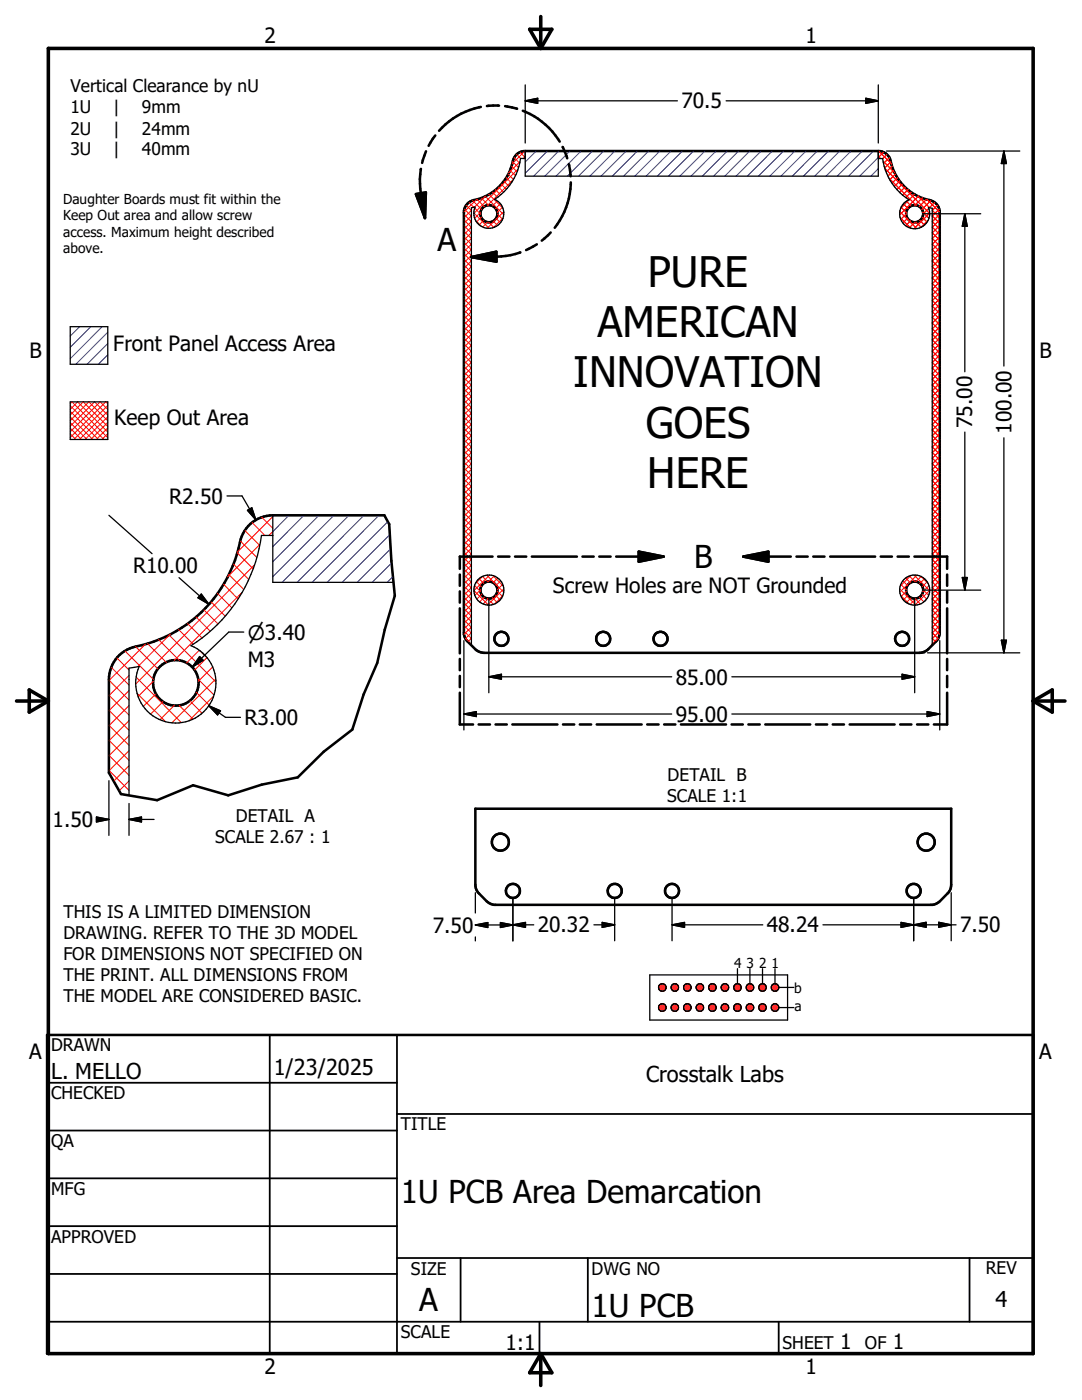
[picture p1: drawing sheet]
<svg xmlns="http://www.w3.org/2000/svg" width="216mm" height="279mm" viewBox="0 0 216 279" stroke-linecap="round" stroke-linejoin="round" font-family="sans-serif">
<defs><g id="words">
<g font-size="8.4">
<text x="129.3" y="57.2">PURE</text>
<text x="119.2" y="67.2">AMERICAN</text>
<text x="114.4" y="77.3">INNOVATION</text>
<text x="128.9" y="87.3">GOES</text>
<text x="129.2" y="97.4">HERE</text>
</g>
<g font-size="6.3">
<text x="87.3" y="50">A</text>
<text x="138.5" y="113.4">B</text>
<text x="80" y="240">1U PCB Area Demarcation</text>
<text x="83.7" y="261.6">A</text>
<text x="118" y="262.9">1U PCB</text>
</g>
<g font-size="4.4">
<text x="10.2" y="215.3">L. MELLO</text>
<text x="54.6" y="214.6">1/23/2025</text>
<text x="128.9" y="216">Crosstalk Labs</text>
<text x="198.6" y="260.9">4</text>
</g>
<g font-size="4.2">
<text x="52.8" y="8.7">2</text>
<text x="160.7" y="8.7">1</text>
<text x="136" y="21.6">70.5</text>
<text x="5.9" y="71.5">B</text>
<text x="22.6" y="70.1">Front Panel Access Area</text>
<text x="207.4" y="71.5">B</text>
<text x="22.8" y="84.8">Keep Out Area</text>
<text x="194" y="85.4" transform="rotate(-90 194 85.4)">75.00</text>
<text x="201.8" y="86.6" transform="rotate(-90 201.8 86.6)">100.00</text>
<text x="33.8" y="100.5">R2.50</text>
<text x="26.5" y="114.4">R10.00</text>
<text x="110.3" y="118.4">Screw Holes are NOT Grounded</text>
<text x="49.4" y="133.1">M3</text>
<text x="134.8" y="136.6">85.00</text>
<text x="48.8" y="144.7">R3.00</text>
<text x="134.8" y="144">95.00</text>
<text x="10.5" y="165.1">1.50</text>
<text x="86.4" y="186.1">7.50</text>
<text x="107.3" y="186.1">20.32</text>
<text x="153" y="186.1">48.24</text>
<text x="191.6" y="186.1">7.50</text>
<text x="5.8" y="211.4">A</text>
<text x="207.4" y="211.4">A</text>
<text x="100.8" y="269.4">1:1</text>
<text x="167.7" y="269.3">1</text>
<text x="178.2" y="269.3">1</text>
<text x="52.8" y="274.2">2</text>
<text x="160.7" y="274.2">1</text>
</g>
<text font-size="4" x="49.4" y="127.6">n3.40</text>
<g font-size="3.5">
<text x="14.1" y="18.5">Vertical Clearance by nU</text>
<text x="14.1" y="22.6">1U</text>
<text x="22.6" y="22.6">|</text>
<text x="28.3" y="22.6">9mm</text>
<text x="14.1" y="26.9">2U</text>
<text x="22.6" y="26.9">|</text>
<text x="28.3" y="26.9">24mm</text>
<text x="14.1" y="31">3U</text>
<text x="22.6" y="31">|</text>
<text x="28.3" y="31">40mm</text>
<text x="133.2" y="155.9">DETAIL B</text>
<text x="133.1" y="160.1">SCALE 1:1</text>
<text x="47.1" y="164.1">DETAIL A</text>
<text x="42.9" y="168.3">SCALE 2.67 : 1</text>
<text x="12.7" y="183.1">THIS IS A LIMITED DIMENSION</text>
<text x="12.7" y="187.3">DRAWING. REFER TO THE 3D MODEL</text>
<text x="12.7" y="191.5">FOR DIMENSIONS NOT SPECIFIED ON</text>
<text x="12.7" y="195.7">THE PRINT. ALL DIMENSIONS FROM</text>
<text x="12.7" y="199.9">THE MODEL ARE CONSIDERED BASIC.</text>
<text x="10.2" y="209.8">DRAWN</text>
<text x="10.2" y="219.4">CHECKED</text>
<text x="80" y="225.6">TITLE</text>
<text x="10.2" y="229">QA</text>
<text x="10.2" y="238.5">MFG</text>
<text x="10.2" y="248.1">APPROVED</text>
<text x="82" y="254.4">SIZE</text>
<text x="118" y="254.4">DWG NO</text>
<text x="196.7" y="254.3">REV</text>
<text x="80" y="267.1">SCALE</text>
<text x="156.1" y="269.3">SHEET</text>
<text x="172.6" y="269.3">OF</text>
</g>
<g font-size="2.7">
<text x="12.6" y="40.6">Daughter Boards must fit within the</text>
<text x="12.6" y="43.9">Keep Out area and allow screw</text>
<text x="12.6" y="47.2">access. Maximum height described</text>
<text x="12.6" y="50.5">above.</text>
<text x="146.5" y="193.2">4</text>
<text x="149" y="193.1">3</text>
<text x="151.5" y="193.2">2</text>
<text x="153.9" y="193.2">1</text>
<text x="158.5" y="198.1">b</text>
<text x="158.5" y="201.8">a</text>
</g>
</g></defs>
<g fill="none" stroke="#000" stroke-width=".51">
<path d="M83 38.7l2-.3-.2 5.1zM84 33.7l-.2 2 .1 1.9 .9 5.9M85 30.2l-.8 2.3M86.9 27l-1.4 2.1M95.9 21.3a14.8 14.8 0 0 0-8.3 4.8M99.6 21.1l-2.4 .1M100.8 21.2l2.4 .5M103.1 30.8l.9-.6 .8-.1h70.5a2.72 2.72 0 0 1 2.6 2.8 10.1 10.1 0 0 0 8 7.2 2.51 2.51 0 0 1 1.6 2.3v83.8l-.3 1.3-.4 .5-1.8 1.8-.6 .3-.9 .2h-86.9l-1-.2-.8-.5-1.7-1.8-.5-1.2v-84.2a2.72 2.72 0 0 1 2.7-2.6 10 10 0 0 0 7.1-8zM104.3 22.1a15.3 15.3 0 0 1 7.4 6.2M112.3 29.3l.9 2.3M113.5 32.8l.4 2.4M113.9 36.4a15 15 0 0 1-3.2 9.1"/>
<path d="M94.1 51.3l4.9-1.1 .1 2zM103.8 50.4l-1.9 .5-1.9 .3-5.9 .1M107.1 48.8l-2.1 1.1M109.9 46.4l-1.8 1.6M49.5 105a6.7 6.7 0 0 1 4.9-2.2h22.3l1 1.8 .4 7.3 .7 7-2 6.8-1.5 6.6-2.7 6.3-2.3 7-5.7 4.4-5.2 5.1-7.2 1.5-6.7 2.1-7-2-7.1 3-7.3-1.2-2.4-4.3v-18.6a6.7 6.7 0 0 1 5.4-6.6 26.8 26.8 0 0 0 20.9-21.4l.8-1.7zM91.8 114.7v2.2M91.8 118v2.3M98.3 111.1h-6.5v2.4M99.4 111.1h2.3M102.8 111.1h2.2M106.1 111.1h9M116.2 111.1h2.3"/>
<path d="M119.6 111.1h2.2M123 111.1h9.4M127.4 110.1l5 1-5 1zM148.3 111.1h9.5M148.3 111.1l5-1v2zM158.9 111.1h2.3M162.3 111.1h2.2M165.7 111.1h8.9M175.7 111.1h2.3M179.1 111.1h2.2M182.5 111.1h6.5v2.4M189 114.7v2.2"/>
<path d="M189 118v2.3M91.8 121.4v9M91.8 131.5v2.2M91.8 134.9v2.2M91.8 138.3v6.3h2.6M189 138.3v6.3h-2.7M189 121.4v9M189 131.5v2.2M189 134.9v2.2M95.5 144.6h2.3M98.9 144.6h2.2M102.2 144.6h9"/>
<path d="M112.3 144.6h2.3M115.7 144.6h2.3M119.1 144.6h8.9M129.1 144.6h2.3M132.5 144.6h2.3M135.9 144.6h9M146 144.6h2.2M149.3 144.6h2.3M152.7 144.6h9M162.8 144.6h2.2M166.2 144.6h2.2M169.5 144.6h9"/>
<path d="M179.6 144.6h2.3M183 144.6h2.2M94.9 161.4h94.9l-.1 15.8-.4 .9-1.8 1.8-.8 .5-.6 .2h-87.5l-.7-.2-.8-.5-1.7-1.8-.5-.9zM9.4 206.5h196.8v63.6h-196.8z"/>
<circle cx="97.6" cy="42.6" r="1.7"/>
<circle cx="182.5" cy="42.6" r="1.7"/>
<circle cx="97.6" cy="117.8" r="1.7"/>
<circle cx="182.5" cy="117.8" r="1.7"/>
<circle cx="35.1" cy="136.3" r="4.5"/>
<circle cx="100.1" cy="127.5" r="1.41"/>
<circle cx="120.4" cy="127.5" r="1.4"/>
<circle cx="131.8" cy="127.5" r="1.4"/>
<circle cx="180" cy="127.5" r="1.4"/>
<circle cx="99.8" cy="168.1" r="1.7"/>
<circle cx="102.3" cy="177.8" r="1.4"/>
<circle cx="122.7" cy="177.8" r="1.41"/>
<circle cx="134.1" cy="177.8" r="1.4"/>
<circle cx="182.3" cy="177.8" r="1.4"/>
<circle cx="184.8" cy="168.1" r="1.7"/>
</g>
<g fill="#ff8000" stroke="#ff8000" stroke-width=".2">
<path d="M151.4 201l1.5 .1z"/>
<path d="M151.4 201.1l1.5 .1z"/>
<path d="M151.4 201.2h1.5z"/>
<path d="M151.4 201.2l1.5 .1z"/>
<path d="M151.4 201.3h1.5z"/>
<path d="M151.4 201.3l1.4 .1z"/>
<path d="M151.5 201.4h1.3z"/>
<path d="M151.5 201.4l1.3 .1z"/>
<path d="M151.5 201.5h1.3z"/>
<path d="M151.5 201.5l1.2 .1z"/>
<path d="M151.6 201.6h1.1z"/>
<path d="M151.6 201.6l1 .1z"/>
<path d="M151.7 201.7h.9z"/>
<path d="M151.7 201.7h.8z"/>
<path d="M151.8 201.7h.7z"/>
<path d="M151.8 201.7l.7 .1z"/>
<path d="M151.8 201.8h.7z"/>
<path d="M151.8 201.8h.6z"/>
<path d="M151.9 201.8h.5z"/>
<path d="M151.9 201.8h.4z"/>
<path d="M152 201.8h.3z"/>
<path d="M152 201.8h.2z"/>
<path d="M152.1 201.8h.1z"/>
<path d="M151.4 200.9l1.5 .1z"/>
<path d="M151.4 200.9h1.5z"/>
<path d="M151.5 200.8l1.4 .1z"/>
<path d="M151.5 200.7l1.3 .1z"/>
<path d="M151.5 200.7h1.3z"/>
<path d="M151.5 200.6l1.3 .1z"/>
<path d="M151.6 200.6h1.2z"/>
<path d="M151.6 200.5l1.1 .1z"/>
<path d="M151.7 200.5h1z"/>
<path d="M151.7 200.5h.9z"/>
<path d="M151.8 200.4l.8 .1z"/>
<path d="M151.8 200.4h.7z"/>
<path d="M151.9 200.4h.6z"/>
<path d="M151.9 200.4h.5z"/>
<path d="M152 200.3l.4 .1z"/>
<path d="M152 200.3h.3z"/>
<path d="M152.1 200.3h.2z"/>
<path d="M152.1 200.3h.1z"/>
<path d="M143.9 197l1.5 .1z"/>
<path d="M143.9 197.1h1.5v.1z"/>
<path d="M143.9 197.1l1.5 .1h-1.5z"/>
<path d="M143.9 197.2h1.5z"/>
<path d="M143.9 197.2l1.5 .1z"/>
<path d="M143.9 197.3h1.5z"/>
<path d="M143.9 197.3l1.4 .1z"/>
<path d="M144 197.4h1.3z"/>
<path d="M144 197.4l1.2 .1z"/>
<path d="M144.1 197.5h1.1z"/>
<path d="M144.1 197.5l1.1 .1z"/>
<path d="M144.1 197.6h1.1z"/>
<path d="M144.1 197.6h1z"/>
<path d="M144.2 197.6h.9z"/>
<path d="M144.2 197.6l.9 .1z"/>
<path d="M144.2 197.7h.9z"/>
<path d="M144.2 197.7h.8z"/>
<path d="M144.3 197.7h.7z"/>
<path d="M144.3 197.7h.6z"/>
<path d="M144.3 197.7l.6 .1z"/>
<path d="M144.4 197.8h.5z"/>
<path d="M144.4 197.8h.4z"/>
<path d="M144.5 197.8h.3z"/>
<path d="M144.5 197.8h.2z"/>
<path d="M144.6 197.8h.1z"/>
<path d="M143.9 196.9l1.5 .1z"/>
<path d="M143.9 196.8l1.5 .1z"/>
<path d="M144 196.8h1.4z"/>
<path d="M144 196.7l1.3 .1z"/>
<path d="M144.1 196.6l1.2 .1z"/>
<path d="M144.1 196.6h1.1z"/>
<path d="M144.2 196.5l1 .1z"/>
<path d="M144.2 196.5h.9z"/>
<path d="M144.3 196.4l.8 .1z"/>
<path d="M144.3 196.4h.7z"/>
<path d="M144.3 196.4h.6z"/>
<path d="M144.4 196.3l.5 .1z"/>
<path d="M144.4 196.3h.5z"/>
<path d="M144.5 196.3h.4z"/>
<path d="M144.5 196.3h.3z"/>
<path d="M144.6 196.3h.2z"/>
<path d="M144.6 196.3h.1z"/>
<path d="M138.9 201l1.5 .1z"/>
<path d="M138.9 201.1l1.5 .1z"/>
<path d="M138.9 201.2h1.5z"/>
<path d="M138.9 201.2l1.5 .1z"/>
<path d="M138.9 201.3h1.5z"/>
<path d="M138.9 201.3l1.4 .1z"/>
<path d="M139 201.4h1.3z"/>
<path d="M139 201.4l1.3 .1z"/>
<path d="M139 201.5h1.3z"/>
<path d="M139.1 201.5h1.2z"/>
<path d="M139.1 201.5l1.1 .1z"/>
<path d="M139.1 201.6h1.1z"/>
<path d="M139.1 201.6h1z"/>
<path d="M139.2 201.6h.9z"/>
<path d="M139.2 201.6l.9 .1z"/>
<path d="M139.2 201.7h.9z"/>
<path d="M139.2 201.7h.8z"/>
<path d="M139.3 201.7h.7z"/>
<path d="M139.3 201.7l.7 .1z"/>
<path d="M139.4 201.8h.6z"/>
<path d="M139.4 201.8h.5z"/>
<path d="M139.4 201.8h.4z"/>
<path d="M139.5 201.8h.3z"/>
<path d="M139.5 201.8h.2z"/>
<path d="M139.6 201.8h.1z"/>
<path d="M138.9 200.9l1.5 .1z"/>
<path d="M138.9 200.9h1.5z"/>
<path d="M139 200.8l1.4 .1z"/>
<path d="M139 200.7l1.3 .1z"/>
<path d="M139 200.7h1.3z"/>
<path d="M139.1 200.6l1.2 .1z"/>
<path d="M139.1 200.6h1.2z"/>
<path d="M139.2 200.5l1 .1z"/>
<path d="M139.2 200.5h.9z"/>
<path d="M139.3 200.4l.8 .1z"/>
<path d="M139.3 200.4h.7z"/>
<path d="M139.4 200.4h.6z"/>
<path d="M139.4 200.4h.5z"/>
<path d="M139.5 200.3l.4 .1z"/>
<path d="M139.5 200.3h.3z"/>
<path d="M139.6 200.3h.2z"/>
<path d="M139.6 200.3h.1z"/>
<path d="M146.4 201l1.5 .1z"/>
<path d="M146.4 201.1l1.5 .1z"/>
<path d="M146.4 201.2h1.5z"/>
<path d="M146.4 201.2l1.5 .1z"/>
<path d="M146.4 201.3h1.5z"/>
<path d="M146.4 201.3l1.4 .1z"/>
<path d="M146.5 201.4h1.3z"/>
<path d="M146.5 201.4l1.3 .1z"/>
<path d="M146.5 201.5h1.3z"/>
<path d="M146.5 201.5l1.2 .1z"/>
<path d="M146.6 201.6h1.1z"/>
<path d="M146.6 201.6l1 .1z"/>
<path d="M146.7 201.7h.9z"/>
<path d="M146.7 201.7h.8z"/>
<path d="M146.8 201.7h.7z"/>
<path d="M146.8 201.7l.7 .1z"/>
<path d="M146.8 201.8h.7z"/>
<path d="M146.8 201.8h.6z"/>
<path d="M146.9 201.8h.5z"/>
<path d="M146.9 201.8h.4z"/>
<path d="M147 201.8h.3z"/>
<path d="M147 201.8h.2z"/>
<path d="M147.1 201.8h.1z"/>
<path d="M146.4 200.9l1.5 .1z"/>
<path d="M146.4 200.9h1.5z"/>
<path d="M146.5 200.8l1.4 .1z"/>
<path d="M146.5 200.7l1.3 .1z"/>
<path d="M146.5 200.6l1.3 .1z"/>
<path d="M146.6 200.6h1.2z"/>
<path d="M146.6 200.5l1.1 .1z"/>
<path d="M146.6 200.5h1.1z"/>
<path d="M146.7 200.5h1z"/>
<path d="M146.7 200.5h.9z"/>
<path d="M146.8 200.4l.8 .1z"/>
<path d="M146.8 200.4h.7z"/>
<path d="M146.9 200.4h.6z"/>
<path d="M146.9 200.4h.5z"/>
<path d="M147 200.3l.4 .1z"/>
<path d="M147 200.3h.3z"/>
<path d="M147.1 200.3h.2z"/>
<path d="M147.1 200.3h.1z"/>
<path d="M133.9 201l1.5 .1z"/>
<path d="M133.9 201.1l1.5 .1z"/>
<path d="M133.9 201.2h1.5z"/>
<path d="M133.9 201.2l1.5 .1z"/>
<path d="M133.9 201.3h1.5z"/>
<path d="M133.9 201.3l1.4 .1z"/>
<path d="M134 201.4h1.3z"/>
<path d="M134 201.4l1.3 .1z"/>
<path d="M134 201.5h1.3z"/>
<path d="M134 201.5l1.2 .1z"/>
<path d="M134.1 201.6h1.1z"/>
<path d="M134.2 201.6h1z"/>
<path d="M134.2 201.6l.9 .1z"/>
<path d="M134.2 201.7h.9z"/>
<path d="M134.2 201.7h.8z"/>
<path d="M134.3 201.7h.7z"/>
<path d="M134.3 201.7l.7 .1z"/>
<path d="M134.4 201.8h.6z"/>
<path d="M134.4 201.8h.5z"/>
<path d="M134.4 201.8h.4z"/>
<path d="M134.5 201.8h.3z"/>
<path d="M134.5 201.8h.2z"/>
<path d="M134.6 201.8h.1z"/>
<path d="M133.9 200.9l1.5 .1z"/>
<path d="M133.9 200.9h1.5z"/>
<path d="M134 200.8l1.4 .1z"/>
<path d="M134 200.7l1.3 .1z"/>
<path d="M134 200.6l1.3 .1z"/>
<path d="M134.1 200.6h1.2z"/>
<path d="M134.2 200.5l1 .1z"/>
<path d="M134.2 200.5h1z"/>
<path d="M134.2 200.5h.9z"/>
<path d="M134.3 200.4l.8 .1z"/>
<path d="M134.3 200.4h.7z"/>
<path d="M134.4 200.4h.6z"/>
<path d="M134.4 200.4h.5z"/>
<path d="M134.5 200.3l.4 .1z"/>
<path d="M134.5 200.3h.3z"/>
<path d="M134.6 200.3h.2z"/>
<path d="M134.6 200.3h.1z"/>
<path d="M146.4 197l1.5 .1z"/>
<path d="M146.4 197.1h1.5v.1z"/>
<path d="M146.4 197.1l1.5 .1z"/>
<path d="M146.4 197.2h1.5z"/>
<path d="M146.4 197.2l1.5 .1z"/>
<path d="M146.4 197.3h1.5z"/>
<path d="M146.4 197.3l1.4 .1z"/>
<path d="M146.5 197.4h1.3z"/>
<path d="M146.5 197.4l1.3 .1z"/>
<path d="M146.5 197.5h1.3z"/>
<path d="M146.5 197.5l1.2 .1z"/>
<path d="M146.6 197.6h1.1z"/>
<path d="M146.6 197.6l1 .1z"/>
<path d="M146.7 197.7h.9z"/>
<path d="M146.7 197.7h.8z"/>
<path d="M146.8 197.7h.7z"/>
<path d="M146.8 197.7l.6 .1z"/>
<path d="M146.9 197.8h.5z"/>
<path d="M146.9 197.8h.4z"/>
<path d="M147 197.8h.3z"/>
<path d="M147 197.8h.2z"/>
<path d="M147.1 197.8h.1z"/>
<path d="M146.4 196.9l1.5 .1z"/>
<path d="M146.4 196.8l1.5 .1z"/>
<path d="M146.5 196.8h1.4z"/>
<path d="M146.5 196.7l1.3 .1z"/>
<path d="M146.5 196.6l1.3 .1z"/>
<path d="M146.5 196.6h1.3z"/>
<path d="M146.6 196.6h1.2z"/>
<path d="M146.6 196.5l1.1 .1z"/>
<path d="M146.6 196.5h1.1z"/>
<path d="M146.7 196.5h1z"/>
<path d="M146.8 196.4l.8 .1z"/>
<path d="M146.8 196.4h.7z"/>
<path d="M146.9 196.3l.6 .1z"/>
<path d="M146.9 196.3h.5z"/>
<path d="M147 196.3h.4z"/>
<path d="M147 196.3h.3z"/>
<path d="M147.1 196.3h.2z"/>
<path d="M147.1 196.3h.1z"/>
<path d="M133.9 197l1.5 .1z"/>
<path d="M133.9 197.1h1.5v.1z"/>
<path d="M133.9 197.1l1.5 .1h-1.5z"/>
<path d="M133.9 197.2h1.5z"/>
<path d="M133.9 197.2l1.5 .1z"/>
<path d="M133.9 197.3h1.5z"/>
<path d="M133.9 197.3l1.4 .1z"/>
<path d="M134 197.4h1.3z"/>
<path d="M134 197.4l1.3 .1z"/>
<path d="M134 197.5h1.3z"/>
<path d="M134 197.5l1.2 .1z"/>
<path d="M134.1 197.6h1.1z"/>
<path d="M134.2 197.6h1z"/>
<path d="M134.2 197.6l.9 .1z"/>
<path d="M134.2 197.7h.9z"/>
<path d="M134.2 197.7h.8z"/>
<path d="M134.3 197.7h.7z"/>
<path d="M134.4 197.7h.6z"/>
<path d="M134.4 197.7l.5 .1z"/>
<path d="M134.4 197.8h.5z"/>
<path d="M134.4 197.8h.4z"/>
<path d="M134.5 197.8h.3z"/>
<path d="M134.5 197.8h.2z"/>
<path d="M134.6 197.8h.1z"/>
<path d="M133.9 196.9l1.5 .1z"/>
<path d="M133.9 196.8l1.5 .1z"/>
<path d="M134 196.8h1.4z"/>
<path d="M134 196.7l1.3 .1z"/>
<path d="M134 196.6l1.3 .1z"/>
<path d="M134 196.6h1.3z"/>
<path d="M134.1 196.6h1.2z"/>
<path d="M134.2 196.5l1 .1z"/>
<path d="M134.2 196.5h1z"/>
<path d="M134.2 196.5h.9z"/>
<path d="M134.3 196.4l.8 .1z"/>
<path d="M134.3 196.4h.7z"/>
<path d="M134.4 196.4h.6z"/>
<path d="M134.4 196.3l.6 .1z"/>
<path d="M134.4 196.3h.5z"/>
<path d="M134.5 196.3h.4z"/>
<path d="M134.5 196.3h.3z"/>
<path d="M134.6 196.3h.2z"/>
<path d="M134.6 196.3h.1z"/>
<path d="M143.9 201l1.5 .1z"/>
<path d="M143.9 201.1l1.5 .1z"/>
<path d="M143.9 201.2h1.5z"/>
<path d="M143.9 201.2l1.5 .1z"/>
<path d="M143.9 201.3h1.5z"/>
<path d="M143.9 201.3l1.4 .1z"/>
<path d="M144 201.4h1.3z"/>
<path d="M144 201.4l1.3 .1z"/>
<path d="M144 201.5h1.3z"/>
<path d="M144 201.5h1.2z"/>
<path d="M144.1 201.5h1.1z"/>
<path d="M144.1 201.5l1.1 .1z"/>
<path d="M144.1 201.6h1.1z"/>
<path d="M144.1 201.6h1z"/>
<path d="M144.2 201.6h.9z"/>
<path d="M144.2 201.6l.9 .1z"/>
<path d="M144.2 201.7h.9z"/>
<path d="M144.2 201.7h.8z"/>
<path d="M144.3 201.7h.7z"/>
<path d="M144.3 201.7l.6 .1z"/>
<path d="M144.3 201.8h.6z"/>
<path d="M144.4 201.8h.5z"/>
<path d="M144.4 201.8h.4z"/>
<path d="M144.5 201.8h.3z"/>
<path d="M144.5 201.8h.2z"/>
<path d="M144.6 201.8h.1z"/>
<path d="M143.9 200.9l1.5 .1z"/>
<path d="M143.9 200.9h1.5z"/>
<path d="M144 200.8l1.4 .1z"/>
<path d="M144 200.7l1.3 .1z"/>
<path d="M144.1 200.6l1.2 .1z"/>
<path d="M144.1 200.6h1.1z"/>
<path d="M144.2 200.5l1 .1z"/>
<path d="M144.2 200.5h.9z"/>
<path d="M144.3 200.4l.8 .1z"/>
<path d="M144.3 200.4h.7z"/>
<path d="M144.3 200.4h.6z"/>
<path d="M144.4 200.4h.5z"/>
<path d="M144.5 200.3l.4 .1z"/>
<path d="M144.5 200.3h.3z"/>
<path d="M144.6 200.3h.2z"/>
<path d="M144.6 200.3h.1z"/>
<path d="M148.9 197l1.5 .1z"/>
<path d="M148.9 197.1h1.5v.1z"/>
<path d="M148.9 197.1l1.5 .1h-1.5z"/>
<path d="M148.9 197.2h1.5z"/>
<path d="M148.9 197.2l1.4 .1z"/>
<path d="M148.9 197.3h1.4z"/>
<path d="M148.9 197.3l1.4 .1z"/>
<path d="M149 197.4h1.3z"/>
<path d="M149 197.4l1.2 .1z"/>
<path d="M149 197.5h1.2z"/>
<path d="M149 197.5l1.2 .1z"/>
<path d="M149.1 197.6h1.1z"/>
<path d="M149.1 197.6h1z"/>
<path d="M149.2 197.6h.9z"/>
<path d="M149.2 197.6l.9 .1z"/>
<path d="M149.2 197.7h.9z"/>
<path d="M149.2 197.7h.8z"/>
<path d="M149.3 197.7h.7z"/>
<path d="M149.3 197.7h.6z"/>
<path d="M149.3 197.7l.6 .1z"/>
<path d="M149.4 197.8h.5z"/>
<path d="M149.4 197.8h.4z"/>
<path d="M149.5 197.8h.3z"/>
<path d="M149.5 197.8h.2z"/>
<path d="M149.6 197.8h.1z"/>
<path d="M148.9 196.9l1.5 .1z"/>
<path d="M148.9 196.8l1.5 .1z"/>
<path d="M149 196.8h1.3z"/>
<path d="M149 196.7l1.3 .1z"/>
<path d="M149 196.6l1.3 .1z"/>
<path d="M149.1 196.6h1.1z"/>
<path d="M149.2 196.5l1 .1h-1.1z"/>
<path d="M149.2 196.5l1 .1z"/>
<path d="M149.2 196.5h.9z"/>
<path d="M149.3 196.4l.8 .1z"/>
<path d="M149.3 196.4h.7z"/>
<path d="M149.3 196.4h.6z"/>
<path d="M149.4 196.3l.5 .1z"/>
<path d="M149.4 196.3h.5z"/>
<path d="M149.5 196.3h.4z"/>
<path d="M149.5 196.3h.3z"/>
<path d="M149.6 196.3h.2z"/>
<path d="M149.6 196.3h.1z"/>
<path d="M131.4 197l1.5 .1z"/>
<path d="M131.4 197.1h1.5v.1z"/>
<path d="M131.4 197.1l1.5 .1h-1.5z"/>
<path d="M131.4 197.2h1.5z"/>
<path d="M131.4 197.2l1.5 .1z"/>
<path d="M131.4 197.3h1.5z"/>
<path d="M131.4 197.3l1.4 .1z"/>
<path d="M131.5 197.4h1.3z"/>
<path d="M131.5 197.4l1.3 .1z"/>
<path d="M131.5 197.5h1.3z"/>
<path d="M131.5 197.5l1.2 .1z"/>
<path d="M131.6 197.6h1.1z"/>
<path d="M131.7 197.6h1z"/>
<path d="M131.7 197.6l.9 .1z"/>
<path d="M131.7 197.7h.9z"/>
<path d="M131.7 197.7h.8z"/>
<path d="M131.8 197.7h.7z"/>
<path d="M131.8 197.7l.6 .1z"/>
<path d="M131.9 197.8h.5z"/>
<path d="M131.9 197.8h.4z"/>
<path d="M132 197.8h.3z"/>
<path d="M132 197.8h.2z"/>
<path d="M132.1 197.8h.1z"/>
<path d="M131.4 196.9l1.5 .1z"/>
<path d="M131.4 196.8l1.5 .1z"/>
<path d="M131.5 196.8h1.4z"/>
<path d="M131.5 196.7l1.3 .1z"/>
<path d="M131.5 196.6l1.3 .1z"/>
<path d="M131.5 196.6h1.3z"/>
<path d="M131.6 196.6h1.2z"/>
<path d="M131.7 196.5l1 .1h-1.1z"/>
<path d="M131.7 196.5l1 .1z"/>
<path d="M131.7 196.5h1z"/>
<path d="M131.7 196.5h.9z"/>
<path d="M131.8 196.4l.8 .1z"/>
<path d="M131.8 196.4h.7z"/>
<path d="M131.9 196.3l.6 .1z"/>
<path d="M131.9 196.3h.5z"/>
<path d="M132 196.3h.4z"/>
<path d="M132 196.3h.3z"/>
<path d="M132.1 196.3h.2z"/>
<path d="M132.1 196.3h.1z"/>
<path d="M136.4 197l1.5 .1z"/>
<path d="M136.4 197.1h1.5v.1z"/>
<path d="M136.4 197.1l1.5 .1h-1.5z"/>
<path d="M136.4 197.2h1.5z"/>
<path d="M136.4 197.2l1.5 .1z"/>
<path d="M136.4 197.3h1.5z"/>
<path d="M136.4 197.3l1.4 .1z"/>
<path d="M136.5 197.4h1.3z"/>
<path d="M136.5 197.4l1.3 .1z"/>
<path d="M136.5 197.5h1.3z"/>
<path d="M136.5 197.5l1.2 .1z"/>
<path d="M136.6 197.6h1.1z"/>
<path d="M136.6 197.6l1 .1z"/>
<path d="M136.7 197.7h.9z"/>
<path d="M136.7 197.7h.8z"/>
<path d="M136.8 197.7h.7z"/>
<path d="M136.8 197.7l.6 .1z"/>
<path d="M136.9 197.8h.5z"/>
<path d="M136.9 197.8h.4z"/>
<path d="M137 197.8h.3z"/>
<path d="M137 197.8h.2z"/>
<path d="M137.1 197.8h.1z"/>
<path d="M136.4 196.9l1.5 .1z"/>
<path d="M136.4 196.8l1.5 .1z"/>
<path d="M136.5 196.8h1.4z"/>
<path d="M136.5 196.7l1.3 .1z"/>
<path d="M136.5 196.6l1.3 .1z"/>
<path d="M136.6 196.6h1.2z"/>
<path d="M136.6 196.5l1.1 .1z"/>
<path d="M136.6 196.5h1.1z"/>
<path d="M136.7 196.5h1z"/>
<path d="M136.8 196.4l.8 .1z"/>
<path d="M136.8 196.4h.7z"/>
<path d="M136.9 196.3l.6 .1z"/>
<path d="M136.9 196.3h.5z"/>
<path d="M137 196.3h.4z"/>
<path d="M137 196.3h.3z"/>
<path d="M137.1 196.3h.2z"/>
<path d="M137.1 196.3h.1z"/>
<path d="M131.4 201l1.5 .1z"/>
<path d="M131.4 201.1l1.5 .1z"/>
<path d="M131.4 201.2h1.5z"/>
<path d="M131.4 201.2l1.5 .1z"/>
<path d="M131.4 201.3h1.5z"/>
<path d="M131.4 201.3l1.4 .1z"/>
<path d="M131.5 201.4h1.3z"/>
<path d="M131.5 201.4l1.3 .1z"/>
<path d="M131.5 201.5h1.3z"/>
<path d="M131.5 201.5l1.2 .1z"/>
<path d="M131.6 201.6h1.1z"/>
<path d="M131.7 201.6h1z"/>
<path d="M131.7 201.6l.9 .1z"/>
<path d="M131.7 201.7h.9z"/>
<path d="M131.7 201.7h.8z"/>
<path d="M131.8 201.7h.7z"/>
<path d="M131.8 201.7l.7 .1z"/>
<path d="M131.8 201.8h.7z"/>
<path d="M131.8 201.8h.6z"/>
<path d="M131.9 201.8h.5z"/>
<path d="M131.9 201.8h.4z"/>
<path d="M132 201.8h.3z"/>
<path d="M132 201.8h.2z"/>
<path d="M132.1 201.8h.1z"/>
<path d="M131.4 200.9l1.5 .1z"/>
<path d="M131.4 200.9h1.5z"/>
<path d="M131.5 200.8l1.4 .1z"/>
<path d="M131.5 200.7l1.3 .1z"/>
<path d="M131.5 200.6l1.3 .1z"/>
<path d="M131.6 200.6h1.2z"/>
<path d="M131.6 200.6h1.1z"/>
<path d="M131.7 200.5l1 .1z"/>
<path d="M131.7 200.5h1z"/>
<path d="M131.7 200.5h.9z"/>
<path d="M131.8 200.4l.8 .1z"/>
<path d="M131.8 200.4h.7z"/>
<path d="M131.9 200.4h.6z"/>
<path d="M131.9 200.4h.5z"/>
<path d="M132 200.3l.4 .1z"/>
<path d="M132 200.3h.3z"/>
<path d="M132.1 200.3h.2z"/>
<path d="M132.1 200.3h.1z"/>
<path d="M141.4 201l1.5 .1z"/>
<path d="M141.4 201.1h1.5z"/>
<path d="M141.4 201.1l1.5 .1z"/>
<path d="M141.4 201.2h1.5z"/>
<path d="M141.4 201.2l1.5 .1z"/>
<path d="M141.4 201.3h1.5z"/>
<path d="M141.4 201.3l1.4 .1z"/>
<path d="M141.5 201.4h1.3z"/>
<path d="M141.5 201.4l1.3 .1z"/>
<path d="M141.5 201.5h1.3z"/>
<path d="M141.5 201.5l1.2 .1z"/>
<path d="M141.6 201.6h1.1z"/>
<path d="M141.6 201.6l1 .1z"/>
<path d="M141.7 201.7h.9z"/>
<path d="M141.7 201.7h.8z"/>
<path d="M141.8 201.7h.7z"/>
<path d="M141.8 201.7l.7 .1z"/>
<path d="M141.8 201.8h.7z"/>
<path d="M141.8 201.8h.6z"/>
<path d="M141.9 201.8h.5z"/>
<path d="M141.9 201.8h.4z"/>
<path d="M142 201.8h.3z"/>
<path d="M142 201.8h.2z"/>
<path d="M142.1 201.8h.1z"/>
<path d="M141.4 200.9l1.5 .1z"/>
<path d="M141.4 200.9h1.5z"/>
<path d="M141.5 200.8l1.4 .1z"/>
<path d="M141.5 200.7l1.3 .1z"/>
<path d="M141.5 200.6l1.3 .1z"/>
<path d="M141.6 200.6h1.2z"/>
<path d="M141.6 200.5l1.1 .1z"/>
<path d="M141.6 200.5h1.1z"/>
<path d="M141.7 200.5h1z"/>
<path d="M141.8 200.4l.8 .1z"/>
<path d="M141.8 200.4h.7z"/>
<path d="M141.9 200.4h.6z"/>
<path d="M141.9 200.4h.5z"/>
<path d="M142 200.3l.4 .1z"/>
<path d="M142 200.3h.3z"/>
<path d="M142.1 200.3h.2z"/>
<path d="M142.1 200.3h.1z"/>
<path d="M153.9 201l1.5 .1z"/>
<path d="M153.9 201.1l1.5 .1z"/>
<path d="M153.9 201.2h1.5z"/>
<path d="M153.9 201.2l1.5 .1z"/>
<path d="M153.9 201.3h1.5z"/>
<path d="M153.9 201.3l1.4 .1z"/>
<path d="M154 201.4h1.3z"/>
<path d="M154 201.4l1.3 .1z"/>
<path d="M154 201.5h1.3z"/>
<path d="M154 201.5h1.2z"/>
<path d="M154 201.5l1.2 .1z"/>
<path d="M154.1 201.6h1.1z"/>
<path d="M154.1 201.6h1z"/>
<path d="M154.1 201.6l1 .1z"/>
<path d="M154.2 201.7h.9z"/>
<path d="M154.2 201.7h.8z"/>
<path d="M154.3 201.7h.7z"/>
<path d="M154.3 201.7l.6 .1z"/>
<path d="M154.3 201.8h.6z"/>
<path d="M154.4 201.8h.5z"/>
<path d="M154.4 201.8h.4z"/>
<path d="M154.5 201.8h.3z"/>
<path d="M154.5 201.8h.2z"/>
<path d="M154.6 201.8h.1z"/>
<path d="M153.9 200.9l1.5 .1z"/>
<path d="M153.9 200.9h1.5z"/>
<path d="M154 200.8l1.4 .1z"/>
<path d="M154 200.7l1.3 .1z"/>
<path d="M154 200.6l1.3 .1z"/>
<path d="M154.1 200.6h1.1z"/>
<path d="M154.1 200.5l1.1 .1z"/>
<path d="M154.1 200.5h1z"/>
<path d="M154.2 200.5h.9z"/>
<path d="M154.3 200.4l.8 .1z"/>
<path d="M154.3 200.4h.7z"/>
<path d="M154.3 200.4h.6z"/>
<path d="M154.4 200.4h.5z"/>
<path d="M154.5 200.3l.4 .1z"/>
<path d="M154.5 200.3h.3z"/>
<path d="M154.6 200.3h.2z"/>
<path d="M154.6 200.3h.1z"/>
<path d="M148.9 201l1.5 .1z"/>
<path d="M148.9 201.1l1.5 .1z"/>
<path d="M148.9 201.2h1.5z"/>
<path d="M148.9 201.2l1.4 .1z"/>
<path d="M148.9 201.3h1.4z"/>
<path d="M148.9 201.3l1.4 .1z"/>
<path d="M149 201.4h1.3z"/>
<path d="M149 201.4l1.3 .1z"/>
<path d="M149 201.5h1.3z"/>
<path d="M149 201.5h1.2z"/>
<path d="M149 201.5l1.2 .1z"/>
<path d="M149.1 201.6h1.1z"/>
<path d="M149.1 201.6h1z"/>
<path d="M149.2 201.6h.9z"/>
<path d="M149.2 201.6l.9 .1z"/>
<path d="M149.2 201.7h.9z"/>
<path d="M149.2 201.7h.8z"/>
<path d="M149.3 201.7h.7z"/>
<path d="M149.3 201.7l.6 .1z"/>
<path d="M149.3 201.8h.6z"/>
<path d="M149.4 201.8h.5z"/>
<path d="M149.4 201.8h.4z"/>
<path d="M149.5 201.8h.3z"/>
<path d="M149.5 201.8h.2z"/>
<path d="M149.6 201.8h.1z"/>
<path d="M148.9 200.9l1.5 .1z"/>
<path d="M148.9 200.9h1.5z"/>
<path d="M149 200.8l1.3 .1z"/>
<path d="M149 200.7l1.3 .1z"/>
<path d="M149 200.6l1.3 .1z"/>
<path d="M149.1 200.6h1.1z"/>
<path d="M149.2 200.5l1 .1z"/>
<path d="M149.2 200.5h.9z"/>
<path d="M149.3 200.4l.8 .1z"/>
<path d="M149.3 200.4h.7z"/>
<path d="M149.3 200.4h.6z"/>
<path d="M149.4 200.4h.5z"/>
<path d="M149.5 200.3l.4 .1z"/>
<path d="M149.5 200.3h.3z"/>
<path d="M149.6 200.3h.2z"/>
<path d="M149.6 200.3h.1z"/>
<path d="M151.4 197l1.5 .1z"/>
<path d="M151.4 197.1h1.5v.1z"/>
<path d="M151.4 197.1l1.5 .1h-1.5z"/>
<path d="M151.4 197.2h1.5z"/>
<path d="M151.4 197.2l1.5 .1z"/>
<path d="M151.4 197.3h1.5z"/>
<path d="M151.4 197.3l1.4 .1z"/>
<path d="M151.5 197.4h1.3z"/>
<path d="M151.5 197.4l1.3 .1z"/>
<path d="M151.5 197.5h1.3z"/>
<path d="M151.5 197.5l1.2 .1z"/>
<path d="M151.6 197.6h1.1z"/>
<path d="M151.6 197.6l1 .1z"/>
<path d="M151.7 197.7h.9z"/>
<path d="M151.7 197.7h.8z"/>
<path d="M151.8 197.7h.7z"/>
<path d="M151.8 197.7l.6 .1z"/>
<path d="M151.9 197.8h.5z"/>
<path d="M151.9 197.8h.4z"/>
<path d="M152 197.8h.3z"/>
<path d="M152 197.8h.2z"/>
<path d="M152.1 197.8h.1z"/>
<path d="M151.4 196.9l1.5 .1z"/>
<path d="M151.4 196.8l1.5 .1z"/>
<path d="M151.5 196.8h1.4z"/>
<path d="M151.5 196.7l1.3 .1z"/>
<path d="M151.5 196.6l1.3 .1z"/>
<path d="M151.6 196.6h1.2z"/>
<path d="M151.6 196.5l1.1 .1z"/>
<path d="M151.6 196.5h1.1z"/>
<path d="M151.7 196.5h1z"/>
<path d="M151.7 196.5h.9z"/>
<path d="M151.8 196.4l.8 .1z"/>
<path d="M151.8 196.4h.7z"/>
<path d="M151.9 196.3l.6 .1z"/>
<path d="M151.9 196.3h.5z"/>
<path d="M152 196.3h.4z"/>
<path d="M152 196.3h.3z"/>
<path d="M152.1 196.3h.2z"/>
<path d="M152.1 196.3h.1z"/>
<path d="M136.4 201l1.5 .1z"/>
<path d="M136.4 201.1l1.5 .1z"/>
<path d="M136.4 201.2h1.5z"/>
<path d="M136.4 201.2l1.5 .1z"/>
<path d="M136.4 201.3h1.5z"/>
<path d="M136.4 201.3l1.4 .1z"/>
<path d="M136.5 201.4h1.3z"/>
<path d="M136.5 201.4l1.3 .1z"/>
<path d="M136.5 201.5h1.3z"/>
<path d="M136.5 201.5l1.2 .1z"/>
<path d="M136.6 201.6h1.1z"/>
<path d="M136.6 201.6l1 .1z"/>
<path d="M136.7 201.7h.9z"/>
<path d="M136.7 201.7h.8z"/>
<path d="M136.8 201.7h.7z"/>
<path d="M136.8 201.7l.7 .1z"/>
<path d="M136.8 201.8h.7z"/>
<path d="M136.8 201.8h.6z"/>
<path d="M136.9 201.8h.5z"/>
<path d="M136.9 201.8h.4z"/>
<path d="M137 201.8h.3z"/>
<path d="M137 201.8h.2z"/>
<path d="M137.1 201.8h.1z"/>
<path d="M136.4 200.9l1.5 .1z"/>
<path d="M136.4 200.9h1.5z"/>
<path d="M136.5 200.8l1.4 .1z"/>
<path d="M136.5 200.7l1.3 .1z"/>
<path d="M136.5 200.6l1.3 .1z"/>
<path d="M136.6 200.6h1.2z"/>
<path d="M136.6 200.5l1.1 .1z"/>
<path d="M136.6 200.5h1.1z"/>
<path d="M136.7 200.5h1z"/>
<path d="M136.8 200.4l.8 .1z"/>
<path d="M136.8 200.4h.7z"/>
<path d="M136.9 200.4h.6z"/>
<path d="M136.9 200.4h.5z"/>
<path d="M137 200.3l.4 .1z"/>
<path d="M137 200.3h.3z"/>
<path d="M137.1 200.3h.2z"/>
<path d="M137.1 200.3h.1z"/>
<path d="M141.4 197l1.5 .1z"/>
<path d="M141.4 197.1h1.5v.1z"/>
<path d="M141.4 197.1l1.5 .1h-1.5z"/>
<path d="M141.4 197.2h1.5z"/>
<path d="M141.4 197.2l1.5 .1z"/>
<path d="M141.4 197.3h1.5z"/>
<path d="M141.4 197.3l1.4 .1z"/>
<path d="M141.5 197.4h1.3z"/>
<path d="M141.5 197.4l1.3 .1z"/>
<path d="M141.5 197.5h1.3z"/>
<path d="M141.5 197.5l1.2 .1z"/>
<path d="M141.6 197.6h1.1z"/>
<path d="M141.6 197.6l1 .1z"/>
<path d="M141.7 197.7h.9z"/>
<path d="M141.7 197.7h.8z"/>
<path d="M141.8 197.7h.7z"/>
<path d="M141.8 197.7l.6 .1z"/>
<path d="M141.9 197.8h.5z"/>
<path d="M141.9 197.8h.4z"/>
<path d="M142 197.8h.3z"/>
<path d="M142 197.8h.2z"/>
<path d="M142.1 197.8h.1z"/>
<path d="M141.4 196.9l1.5 .1z"/>
<path d="M141.4 196.8l1.5 .1z"/>
<path d="M141.5 196.8h1.4z"/>
<path d="M141.5 196.7l1.3 .1z"/>
<path d="M141.5 196.6l1.3 .1z"/>
<path d="M141.6 196.6h1.2z"/>
<path d="M141.6 196.5l1.1 .1z"/>
<path d="M141.6 196.5h1.1z"/>
<path d="M141.7 196.5h1z"/>
<path d="M141.8 196.4l.8 .1z"/>
<path d="M141.8 196.4h.7z"/>
<path d="M141.9 196.3l.6 .1z"/>
<path d="M141.9 196.3h.5z"/>
<path d="M142 196.3h.4z"/>
<path d="M142 196.3h.3z"/>
<path d="M142.1 196.3h.2z"/>
<path d="M142.1 196.3h.1z"/>
<path d="M138.9 197l1.5 .1z"/>
<path d="M138.9 197.1h1.5v.1z"/>
<path d="M138.9 197.1l1.5 .1h-1.5z"/>
<path d="M138.9 197.2h1.5z"/>
<path d="M138.9 197.2l1.5 .1z"/>
<path d="M138.9 197.3h1.5z"/>
<path d="M138.9 197.3l1.4 .1z"/>
<path d="M139 197.4h1.3z"/>
<path d="M139 197.4l1.3 .1z"/>
<path d="M139.1 197.5h1.2z"/>
<path d="M139.1 197.5l1.1 .1z"/>
<path d="M139.1 197.6h1.1z"/>
<path d="M139.1 197.6h1z"/>
<path d="M139.2 197.6h.9z"/>
<path d="M139.2 197.6l.9 .1z"/>
<path d="M139.2 197.7h.9z"/>
<path d="M139.2 197.7h.8z"/>
<path d="M139.3 197.7h.7z"/>
<path d="M139.4 197.7h.6z"/>
<path d="M139.4 197.7l.5 .1z"/>
<path d="M139.4 197.8h.5z"/>
<path d="M139.4 197.8h.4z"/>
<path d="M139.5 197.8h.3z"/>
<path d="M139.5 197.8h.2z"/>
<path d="M139.6 197.8h.1z"/>
<path d="M138.9 196.9l1.5 .1z"/>
<path d="M138.9 196.8l1.5 .1z"/>
<path d="M139 196.8h1.4z"/>
<path d="M139 196.7l1.3 .1z"/>
<path d="M139.1 196.6l1.2 .1z"/>
<path d="M139.1 196.6h1.2z"/>
<path d="M139.2 196.5l1 .1z"/>
<path d="M139.2 196.5h.9z"/>
<path d="M139.3 196.4l.8 .1z"/>
<path d="M139.3 196.4h.7z"/>
<path d="M139.4 196.4h.6z"/>
<path d="M139.4 196.3l.6 .1z"/>
<path d="M139.4 196.3h.5z"/>
<path d="M139.5 196.3h.4z"/>
<path d="M139.5 196.3h.3z"/>
<path d="M139.6 196.3h.2z"/>
<path d="M139.6 196.3h.1z"/>
<path d="M153.9 197l1.5 .1z"/>
<path d="M153.9 197.1h1.5v.1z"/>
<path d="M153.9 197.1l1.5 .1h-1.5z"/>
<path d="M153.9 197.2h1.5z"/>
<path d="M153.9 197.2l1.5 .1z"/>
<path d="M153.9 197.3h1.5z"/>
<path d="M153.9 197.3l1.4 .1z"/>
<path d="M154 197.4h1.3z"/>
<path d="M154 197.4l1.2 .1z"/>
<path d="M154 197.5h1.2z"/>
<path d="M154 197.5l1.2 .1z"/>
<path d="M154.1 197.6h1.1z"/>
<path d="M154.1 197.6h1z"/>
<path d="M154.1 197.6l1 .1z"/>
<path d="M154.2 197.7h.9z"/>
<path d="M154.2 197.7h.8z"/>
<path d="M154.3 197.7h.7z"/>
<path d="M154.3 197.7h.6z"/>
<path d="M154.3 197.7l.6 .1z"/>
<path d="M154.4 197.8h.5z"/>
<path d="M154.4 197.8h.4z"/>
<path d="M154.5 197.8h.3z"/>
<path d="M154.5 197.8h.2z"/>
<path d="M154.6 197.8h.1z"/>
<path d="M153.9 196.9l1.5 .1z"/>
<path d="M153.9 196.8l1.5 .1z"/>
<path d="M154 196.8h1.4z"/>
<path d="M154 196.7l1.3 .1z"/>
<path d="M154 196.6l1.3 .1z"/>
<path d="M154.1 196.6h1.1z"/>
<path d="M154.1 196.5l1.1 .1z"/>
<path d="M154.1 196.5h1z"/>
<path d="M154.2 196.5h.9z"/>
<path d="M154.3 196.4l.8 .1z"/>
<path d="M154.3 196.4h.7z"/>
<path d="M154.3 196.4h.6z"/>
<path d="M154.4 196.3l.5 .1z"/>
<path d="M154.4 196.3h.5z"/>
<path d="M154.5 196.3h.4z"/>
<path d="M154.5 196.3h.3z"/>
<path d="M154.6 196.3h.2z"/>
<path d="M154.6 196.3h.1z"/>
</g>
<g fill="none" stroke="#00f" stroke-width=".2">
<path d="M107 30.1l-2.2 2.2M109.2 30.1l-4.4 4.5M111.5 30.1l-5 5.1M113.7 30.1l-5 5.1M115.9 30.1l-5 5.1M118.2 30.1l-5 5.1M120.4 30.1l-5 5.1M122.7 30.1l-5 5.1M124.9 30.1l-5 5.1M127.2 30.1l-5 5.1M129.4 30.1l-5 5.1M131.7 30.1l-5 5.1"/>
<path d="M133.9 30.1l-5 5.1M136.2 30.1l-5 5.1M138.4 30.1l-5 5.1M140.6 30.1l-5 5.1M142.9 30.1l-5 5.1M145.1 30.1l-5 5.1M147.4 30.1l-5 5.1M149.6 30.1l-5 5.1M151.9 30.1l-5 5.1M154.1 30.1l-5 5.1M156.3 30.1l-5 5.1M158.6 30.1l-5 5.1"/>
<path d="M160.8 30.1l-5 5.1M163.1 30.1l-5 5.1M165.3 30.1l-5 5.1M167.6 30.1l-5 5.1M169.8 30.1l-5 5.1M172.1 30.1l-5 5.1M174.3 30.1l-5 5.1M175.3 33.7l-1.5 1.5M175.3 31.4l-3.8 3.8M15.9 65.2l-1.9 1.9M18.1 65.2l-4.1 4.1M20.4 65.2l-6.4 6.4"/>
<path d="M21.5 70.8l-1.9 1.9M21.5 68.6l-4.1 4.1M21.5 66.3l-6.4 6.4M54.7 102.8l-.3 .3M57.7 102.8l-3.3 3.3M60.7 102.8l-6.3 6.3M63.6 102.8l-9.2 9.3M66.6 102.8l-12.2 12.3M69.6 102.8l-13.3 13.4M72.6 102.8l-13.3 13.4M75.6 102.8l-13.3 13.4M77.4 104.1l-12.1 12.1"/>
<path d="M77.8 106.7l-9.5 9.5M77.9 109.5l-6.6 6.7M78.1 112.4l-3.8 3.8M78.4 115.1l-1.1 1.1"/>
</g>
<g fill="none" stroke="#f00" stroke-width=".2">
<path d="M95.1 39.8l-2.5 2.5M95.2 39.8l1.5 1.5M96 39.5l1.5 1.5M96.8 39.1l3.7 3.7M96.9 39.1l-2.3 2.3M97.5 38.8l2.8 2.7M98.3 38.3l.9 1.1M98.9 37.9l1 1M99.5 37.3l1 1M100 36.7l1 1M100.5 36.1l1.1 1.1M101 35.5l1 1"/>
<path d="M101.4 34.7l1 1.1M101.8 34l1 1.1M102 33.1l1.2 1.2M102.3 32.3l1.2 1.1M102.4 35.8l-5.2 5.2M102.6 31.5l1.1 1M103.1 30.8l.8 .8M103.4 33.8l-8.8 8.8M103.7 32.3l-2.2 2.2M103.8 30.4l1 1M104.7 30.2l.1 .1M104.7 30.1l-2.5 2.6"/>
<path d="M104.8 31.2l-.4 .4M175.3 31.2l.4 .4M175.3 30.1l2.6 2.6M175.4 30.2l-.1 .1M176.2 32.2l2.4 2.3M176.3 30.4l-1 1M176.5 33.6l9 9M177 30.8l-.9 .9M177.4 35.6l5.4 5.4M177.5 31.5l-1.2 1.1M177.8 32.3l-1.3 1.2M178 33.1l-1.1 1.2"/>
<path d="M178.3 34l-1.1 1.1M178.7 34.7l-1.1 1.1M179.1 35.5l-1.1 1M179.5 36.1l-1 1.1M180.1 36.7l-1.1 1.1M180.6 37.3l-1.1 1.1M181.2 37.9l-1.1 1M181.8 38.3l-1 1.1M182.5 38.8l-2.7 2.7M183.2 39.1l2.3 2.4M183.3 39.1l-3.7 3.7M184 39.5l-1.5 1.5"/>
<path d="M184.9 39.8l-1.5 1.4M185 39.8l2.5 2.5M92.6 51.7l1.5 1.5-1.5 1.5M92.6 59.6l1.5 1.5M92.6 58.5l1.5 1.5M92.6 57.4l1.5 1.5M92.6 56.2l1.5 1.5M92.6 55.1l1.5 1.5M92.6 54l1.5 1.5M92.6 52.9l1.5 1.5M92.6 50.6l1.5 1.5M92.6 49.5l1.5 1.5"/>
<path d="M92.6 48.4l1.5 1.5M92.6 47.3l1.5 1.5M92.6 46.1l1.5 1.5M92.6 45l1.5 1.5M92.6 43.9l1.5 1.5M92.6 42.8l1.5 1.5M92.7 41.7l1.4 1.4M93 41l1.1 1M93.6 40.4l.9 1M94.1 60l-1.5 1.5M94.1 58.8l-1.5 1.5M94.1 57.7l-1.5 1.5"/>
<path d="M94.1 56.6l-1.5 1.5M94.1 55.5l-1.5 1.5M94.1 54.3l-1.5 1.5M94.1 52.1l-1.5 1.5M94.1 51l-1.5 1.5M94.1 49.8l-1.5 1.5M94.1 48.7l-1.5 1.5M94.1 47.6l-1.5 1.5M94.1 46.4l-1.5 1.5M94.1 45.3l-1.5 1.5M94.1 44.2l-1.5 1.5M94.1 43.1l-1.5 1.5"/>
<path d="M94.1 42l-1.5 1.5M94.3 40l1.8 1.8M94.5 42.5l3.1 3M94.7 41.6l1.2 1.1M95 44.1l1.1 1.1M95.9 42.4l-1.2 1.1M96 43.3l-.9 1M96.6 44l-.9 .8M97.3 44.3l-1 1M98.4 44.1l.9 .9M99 43.5l.9 .9M99.2 40.1l-1 1"/>
<path d="M99.2 42.7l1.1 1M99.8 40.7l-.9 .9M100.3 41.4l-1.1 1M100.4 43.5l-1.9 1.9-1-1.1M100.5 42.3l-3.3 3.2M179.6 42.3l3.3 3.3M179.6 43.4l2.1 2.1M179.8 41.4l1.1 1M180.3 40.7l.9 .9M180.9 42.7l-1.1 1.1M180.9 40.2l.9 .9M181.1 43.5l-.9 1"/>
<path d="M181.7 44.1l-1 .9M182.6 44.3l-1.1 1.1M182.8 44.3l1 1M183.5 44l.9 .9M184 43.4l1 .9M184.1 42.3l1.3 1.3M185.1 44l-1.3 1.3M185.3 41.6l-1.1 1.1M185.5 42.5l-3.1 3.1M185.7 40l-1.7 1.8M186 60l1.5 1.5M186 58.8l1.5 1.5"/>
<path d="M186 57.7l1.5 1.5M186 56.6l1.5 1.5M186 55.5l1.5 1.5M186 54.3l1.5 1.5M186 52.1l1.5 1.5M186 51l1.5 1.5M186 49.8l1.5 1.5M186 48.7l1.5 1.5M186 47.6l1.5 1.5M186 46.4l1.5 1.5M186 45.3l1.5 1.5M186 44.2l1.5 1.5"/>
<path d="M186 43.1l1.5 1.5M186 42l1.5 1.5M186.5 40.4l-1.1 1.1M187 41l-1 1M187.4 41.7l-1.4 1.4M187.5 59.6l-1.5 1.5M187.5 58.5l-1.5 1.5M187.5 57.4l-1.5 1.5M187.5 56.2l-1.5 1.5M187.5 55.1l-1.5 1.5M187.5 54l-1.5 1.5M187.5 52.9l-1.5 1.5"/>
<path d="M187.5 51.7l-1.5 1.5 1.5 1.5M187.5 50.6l-1.5 1.5M187.5 49.5l-1.5 1.5M187.5 48.4l-1.5 1.5M187.5 47.3l-1.5 1.5M187.5 46.1l-1.5 1.5M187.5 45l-1.5 1.5M187.5 43.9l-1.5 1.5M187.5 42.8l-1.5 1.5M92.6 79.8l1.5 1.5M92.6 78.7l1.5 1.5M92.6 77.6l1.5 1.5"/>
<path d="M92.6 76.5l1.5 1.5M92.6 75.3l1.5 1.6M92.6 74.2l1.5 1.5M92.6 73.1l1.5 1.5M92.6 72l1.5 1.5M92.6 70.9l1.5 1.5M92.6 69.7l1.5 1.5M92.6 68.6l1.5 1.5M92.6 67.5l1.5 1.5M92.6 66.4l1.5 1.5M92.6 65.2l1.5 1.5M92.6 64.1l1.5 1.5"/>
<path d="M92.6 63l1.5 1.5M92.6 61.9l1.5 1.5M92.6 60.7l1.5 1.5M94.1 79.1l-1.5 1.5M94.1 77.9l-1.5 1.5M94.1 76.8l-1.5 1.5M94.1 75.7l-1.5 1.5M94.1 74.6l-1.5 1.5M94.1 73.4l-1.5 1.5M94.1 72.3l-1.5 1.5M94.1 71.2l-1.5 1.5M94.1 70.1l-1.5 1.5"/>
<path d="M94.1 68.9l-1.5 1.5M94.1 67.8l-1.5 1.5M94.1 66.7l-1.5 1.5M94.1 65.6l-1.5 1.5M94.1 64.5l-1.5 1.5M94.1 63.3l-1.5 1.5M94.1 62.2l-1.5 1.5M94.1 61.1l-1.5 1.5M186 79.1l1.5 1.5M186 77.9l1.5 1.5M186 76.8l1.5 1.5M186 75.7l1.5 1.5"/>
<path d="M186 74.6l1.5 1.5M186 73.4l1.5 1.5M186 72.3l1.5 1.5M186 71.2l1.5 1.5M186 70.1l1.5 1.5M186 68.9l1.5 1.5M186 67.8l1.5 1.5M186 66.7l1.5 1.5M186 65.6l1.5 1.5M186 64.5l1.5 1.5M186 63.3l1.5 1.5M186 62.2l1.5 1.5"/>
<path d="M186 61.1l1.5 1.5M187.5 79.8l-1.5 1.5M187.5 78.7l-1.5 1.5M187.5 77.6l-1.5 1.5M187.5 76.5l-1.5 1.5M187.5 75.3l-1.5 1.6M187.5 74.2l-1.5 1.5M187.5 73.1l-1.5 1.5M187.5 72l-1.5 1.5M187.5 70.9l-1.5 1.5M187.5 69.7l-1.5 1.5M187.5 68.6l-1.5 1.5"/>
<path d="M187.5 67.5l-1.5 1.5M187.5 66.4l-1.5 1.5M187.5 65.2l-1.5 1.5M187.5 64.1l-1.5 1.5M187.5 63l-1.5 1.5M187.5 61.9l-1.5 1.5M187.5 60.7l-1.5 1.5M14 87.7h.1M14 83.9l3.7-3.7 3.8 3.8M14 82.8l2.6-2.6 4.9 4.9M14 81.7l1.5-1.5 6 6M14 80.6l.4-.4 7.1 7.2"/>
<path d="M14 86.6l1.1 1.1M14 85.5l2.2 2.2M14 84.3l3.4 3.4M14 83.2l4.5 4.5M14 82.1l5.6 5.6M14 81l6.7 6.7M21.5 87.7h.1M21.5 86.5l-1.2 1.2M21.5 85.4l-2.3 2.3M21.5 84.3l-3.4 3.4M21.5 83.2l-4.5 4.5M21.5 82.1l-5.7 5.6"/>
<path d="M21.5 80.9l-6.8 6.8M21.5 80.6l-.4-.4-7.1 7.1M21.5 81.7l-1.5-1.5-6 6M21.5 82.8l-2.6-2.6-4.9 4.9M92.6 97.8l1.5 1.5-1.5 1.5M92.6 81l1.5 1.4-1.5 1.5M92.6 99l1.5 1.5M92.6 96.7l1.5 1.5M92.6 95.6l1.5 1.5M92.6 94.5l1.5 1.5M92.6 93.4l1.5 1.5M92.6 92.2l1.5 1.5"/>
<path d="M92.6 91.1l1.5 1.5M92.6 90l1.5 1.5M92.6 88.9l1.5 1.5M92.6 87.7l1.5 1.5M92.6 86.6l1.5 1.5M92.6 85.5l1.5 1.5M92.6 84.3l1.5 1.5M92.6 83.2l1.5 1.5M92.6 82.1l1.5 1.5M94.1 98.2l-1.5 1.5M94.1 97l-1.5 1.5M94.1 95.9l-1.5 1.5"/>
<path d="M94.1 94.8l-1.5 1.5M94.1 93.7l-1.5 1.5M94.1 92.5l-1.5 1.5M94.1 91.4l-1.5 1.5M94.1 90.3l-1.5 1.5M94.1 89.2l-1.5 1.5M94.1 88.1l-1.5 1.5M94.1 86.9l-1.5 1.5M94.1 85.8l-1.5 1.5M94.1 84.7l-1.5 1.5M94.1 83.6l-1.5 1.5M94.1 81.3l-1.5 1.5"/>
<path d="M94.1 80.2l-1.5 1.5M186 98.2l1.5 1.5M186 97l1.5 1.5M186 95.9l1.5 1.5M186 94.8l1.5 1.5M186 93.7l1.5 1.5M186 92.5l1.5 1.5M186 91.4l1.5 1.5M186 90.3l1.5 1.5M186 89.2l1.5 1.5M186 88.1l1.5 1.5M186 86.9l1.5 1.5"/>
<path d="M186 85.8l1.5 1.5M186 84.7l1.5 1.5M186 83.6l1.5 1.5M186 81.3l1.5 1.5M186 80.2l1.5 1.5M187.5 99l-1.5 1.5M187.5 97.8l-1.5 1.5 1.5 1.5M187.5 96.7l-1.5 1.5M187.5 95.6l-1.5 1.5M187.5 94.5l-1.5 1.5M187.5 93.4l-1.5 1.5M187.5 92.2l-1.5 1.5"/>
<path d="M187.5 91.1l-1.5 1.5M187.5 90l-1.5 1.5M187.5 88.9l-1.5 1.5M187.5 87.7l-1.5 1.5M187.5 86.6l-1.5 1.5M187.5 85.5l-1.5 1.5M187.5 84.3l-1.5 1.5M187.5 83.2l-1.5 1.5M187.5 82.1l-1.5 1.5M187.5 81l-1.5 1.5 1.5 1.4M43.4 118.4l2.9 2.9M44.6 116.6l2.9 2.9"/>
<path d="M45.6 114.7l3 2.9M46.6 112.6l3 3M47.3 110.3l3.2 3.2M48 108l3.2 3.2M48.2 118.3l-13.4 13.5M48.9 105.9l2.9 2.9M50.3 104.3l2.6 2.6M50.8 112.8l-23.7 23.7M51.8 108.7l-6.4 6.4M52.2 103.2l2.2 2.2M54.4 106.1l-.8 .8M54.4 103.1l-7 7.1"/>
<path d="M92.6 114.7l1.5 1.5M92.6 112.5l1.5 1.5M92.6 119.2l1.5 1.5M92.6 118.1l1.5 1.5M92.6 117l1.5 1.5M92.6 115.8l1.5 1.5M92.6 113.6l1.5 1.5M92.6 111.3l1.5 1.5M92.6 110.2l1.5 1.5M92.6 109.1l1.5 1.5M92.6 108l1.5 1.5M92.6 106.8l1.5 1.5"/>
<path d="M92.6 105.7l1.5 1.5M92.6 104.6l1.5 1.5M92.6 103.5l1.5 1.5M92.6 102.3l1.5 1.5M92.6 101.2l1.5 1.5M92.6 100.1l1.5 1.5M94.1 119.5l-1.5 1.5M94.1 118.4l-1.5 1.5M94.1 117.3l-1.5 1.5M94.1 116.1l-1.5 1.5M94.1 115l-1.5 1.5M94.1 113.9l-1.5 1.5"/>
<path d="M94.1 112.8l-1.5 1.5M94.1 111.7l-1.5 1.5M94.1 110.5l-1.5 1.6M94.1 109.4l-1.5 1.5M94.1 108.3l-1.5 1.5M94.1 107.2l-1.5 1.5M94.1 106l-1.5 1.5M94.1 104.9l-1.5 1.5M94.1 103.8l-1.5 1.5M94.1 102.7l-1.5 1.5M94.1 101.5l-1.5 1.5M94.1 100.4l-1.5 1.5"/>
<path d="M94.6 117.9l2.8 2.8M94.7 116.9l1.2 1.2M95.1 116.1l.9 1M95.6 115.5l1 1M95.9 117.7l-1.1 1.1M96.1 118.6l-.9 .9M96.2 115.2l-1.3 1.2M96.3 115.1l1 1M96.7 119.2l-1 .9M97.2 114.8l3.3 3.4M97.2 119.4l1.2 1.2M97.5 119.4l-1.1 1.1"/>
<path d="M97.7 114.8l-3.1 3.1M98.2 119.3l1 .9M98.4 114.9l2 2M98.6 115l-1.1 1.1M98.9 118.8l.9 .9M99.2 118l1 1M99.3 115.4l-.9 .9M99.9 115.9l-.9 1M100.3 116.6l-1.1 1.1M100.4 118.8l-1.7 1.7M100.5 117.5l-3.1 3.2M179.6 117.6l3.1 3.2"/>
<path d="M179.8 116.7l1.1 1M179.8 118.9l1.5 1.6M180.2 115.9l.9 1M180.7 115.4l1 .9M180.9 118l-1.1 1M181.2 118.8l-.9 .9M181.5 115l1.1 1.1M181.7 114.9l-2 2M181.8 119.3l-.9 .9M182.4 114.8l3.1 3.1M182.5 119.4l1.1 1.1M182.8 116.1l1-1 1.4 1.3"/>
<path d="M182.8 119.4l-1.2 1.2M182.9 114.8l-3.3 3.4M183.4 119.2l.9 .9M184 118.6l.9 .9M184.2 117.7l1.1 1.1M184.4 115.5l-.9 .9M184.8 119.7l-.3 .2M185 116.1l-1 1M185.3 116.9l-1.2 1.2M185.5 117.9l-2.9 2.8M186 117.3l1.5 1.5M186 119.5l1.5 1.5"/>
<path d="M186 118.4l1.5 1.5M186 116.1l1.5 1.5M186 115l1.5 1.5M186 113.9l1.5 1.5M186 112.8l1.5 1.5M186 111.7l1.5 1.5M186 110.5l1.5 1.6M186 109.4l1.5 1.5M186 108.3l1.5 1.5M186 107.2l1.5 1.5M186 106l1.5 1.5M186 104.9l1.5 1.5"/>
<path d="M186 103.8l1.5 1.5M186 102.7l1.5 1.5M186 101.5l1.5 1.5M186 100.4l1.5 1.5M187.5 117l-1.5 1.5M187.5 114.7l-1.5 1.5M187.5 113.6l-1.5 1.5M187.5 112.5l-1.5 1.5M187.5 119.2l-1.5 1.5M187.5 118.1l-1.5 1.5M187.5 115.8l-1.5 1.5M187.5 111.3l-1.5 1.5"/>
<path d="M187.5 110.2l-1.5 1.5M187.5 109.1l-1.5 1.5M187.5 108l-1.5 1.5M187.5 106.8l-1.5 1.5M187.5 105.7l-1.5 1.5M187.5 104.6l-1.5 1.5M187.5 103.5l-1.5 1.5M187.5 102.3l-1.5 1.5M187.5 101.2l-1.5 1.5M187.5 100.1l-1.5 1.5M21.7 138.7l4 4M21.7 135.7l4 4"/>
<path d="M22.2 133.2l3.5 3.5M23.3 131.3l2.4 2.4M25 129.9l5.6 5.7M25.7 137.8l-4 4M25.7 134.8l-4 4M27.1 129l4.4 4.5M27.2 135.2l9 9M27.3 138.4l5.7 5.5M29 128.5l-7.3 7.3M29.4 128.4l3.8 3.8M30.6 136l-3 3M31.1 138.5l-2.5 2.4"/>
<path d="M31.6 127.6l4.2 4.2M33.7 126.7l9.4 9.4M34 126.6l-6.5 6.4M35.7 125.7l2.8 2.9M37.4 124.4l2.9 2.9M37.9 139.9l2.4 2.4M39.1 123.1l2.8 2.8M39.1 138.2l2.6 2.5M39.5 135.5l3.2 3.2M39.8 129.8l-2.6 2.5M39.8 129.8l1.6 1.6M40.7 121.7l2.8 2.8"/>
<path d="M41.3 131.3l-2.5 2.4M42.1 120.1l2.8 2.8M42.4 133.1l-2.8 2.9M42.6 139l-4.8 4.8M43 135.5l-8.6 8.7M92.6 121.4l1.5 1.5-1.5 1.5M92.6 125.9l1.5 1.5M92.6 124.8l1.5 1.5M92.6 123.7l1.5 1.5M92.6 122.6l1.5 1.5M92.6 120.3l1.5 1.5M92.9 127.4l1.2 1.1-.2 .2"/>
<path d="M94.1 124l-1.5 1.5M94.1 121.8l-1.5 1.5M94.1 120.6l-1.5 1.5M94.1 127.4l-.7 .7M94.1 126.3l-1.2 1.1M94.1 125.2l-1.5 1.4M95.6 120l.2 .2M186 124l1.5 1.5M186 121.8l1.5 1.5M186 127.4l.7 .7M186 126.3l1.2 1.1M186 125.2l1.4 1.4"/>
<path d="M186 120.6l1.5 1.5M187.2 127.4l-1.2 1.2 .1 .1M187.5 121.4l-1.5 1.5 1.5 1.5M187.5 125.9l-1.5 1.5M187.5 124.8l-1.5 1.5M187.5 123.7l-1.5 1.5M187.5 122.6l-1.5 1.5M187.5 120.3l-1.5 1.5M21.7 153.7l4 4M21.7 150.7l4 4M21.7 147.7l4 4M21.7 144.7l4 4"/>
<path d="M21.7 141.7l4 4M25.7 155.8l-1.9 2M25.7 152.8l-3 3.1M25.7 149.8l-4 4M25.7 146.8l-4 4M25.7 143.8l-4 4M25.7 140.8l-4 4M32.5 140l-2.4 2.5M34.8 140.8l-2.9 2.8M35.7 140.7l2.8 2.8"/>
</g>
<path d="M9.6 9.7h196.6v260.4h-196.6zM105.7 5.8h4.4l-2.2 3.9zM107.9 3.3v6.4M3.3 139.9h6.3M5.8 137.7l3.8 2.2-3.8 2.2zM206.2 139.9h6.3M206.2 139.9l3.8-2.2v4.4zM107.9 270.1v6.4M107.9 270.1l2.2 3.9h-4.4z" fill="none" stroke="#000" stroke-width=".71"/>
<path d="M83 38.7l2-.3-.2 5.1zM94.1 51.3l4.9-1.1 .1 2zM127.4 110.1l5 1-5 1zM148.3 111.1l5-1v2z" fill="#000" stroke="#000" stroke-width=".51"/>
<g fill="none" stroke="#000" stroke-width=".25">
<path d="M104.8 16.9v11.6M172.8 19.6l2.5 .5-2.5 .5zM175.3 16.9v11.6M104.8 31.6h-.9a11.4 11.4 0 0 1-5.2 8.2 3 3 0 0 1 1.6 3.9 3 3 0 0 1-4 1.6 3 3 0 0 1-1.5-4l-.7 .2v87.3l-.8-.8M104.8 30.1h70.5v5.1h-70.5zM104.8 20.1h30.4M104.8 20.1l2.5-.5v1zM144.9 20.1h30.4M175.3 30.1v1.5M175.3 31.6h.8a11.5 11.5 0 0 0 5.3 8.3 3 3 0 0 0-1.6 3.9 3 3 0 0 0 3.9 1.6 3 3 0 0 0 1.6-4l.7 .2v87.2l.8-.8M176.9 30.1h26.6M200.3 30.1v43"/>
<path d="M200.3 30.1l.5 2.5h-1zM92.6 42.4v83.8M184.1 42.7h11.6M187.5 42.4v83.8M192.5 42.7v31.5M192.5 42.7l.5 2.5h-1zM14 65.2h7.5v7.5h-7.5zM14 80.2h7.5v7.5h-7.5zM45.3 99h3l2.8 4.8M192.5 86.2v31.6M200.3 87.4v42.9M21.7 102.8l8.6 7.7"/>
<path d="M35.7 115.3l6 5.3M40.2 118.6l1.5 2-2.2-1.3zM49.4 101.8l.8-.5 .9 2.5zM54.4 106.9h-2.2a30.9 30.9 0 0 1-14.1 22 8 8 0 0 1 4.4 10.5 8 8 0 0 1-10.6 4.2 8 8 0 0 1-4.1-10.6l-2.1 .3v25.5l-1.5-.3M54.4 102.8h22.3l1 1.8 .3 6.9 .5 4.7h-24.1zM97.5 119.4v18.9M182.5 119.4v18.9M184.1 117.8h11.6M192 115.3h1l-.5 2.5zM21.7 135.6v18.6M39.8 131l.7 .8-2.1 1.3zM48.6 126.1h-3l-7.2 7"/>
<path d="M92.6 127.8v17.9M97.5 135.1h36.5M97.5 135.1l2.6-.5v1zM146 135.1h36.5M180 134.6l2.5 .5-2.5 .5zM183.5 130.3h1M185.1 130.3h18.4M187.5 127.8v17.9M199.8 127.8h1l-.5 2.5zM21.7 154.2l2.4 4.3M21.7 155.8v10.9M41.7 140.8l3.3 2.4h3"/>
<path d="M41.7 140.8l2.3 1.1-.6 .8zM92.6 142.5h41.4M92.6 142.5l2.5-.5v1zM146 142.5h41.5M185 142l2.5 .5-2.5 .5zM19.2 163.5h2.5M19.2 163.1l2.5 .4-2.5 .5zM25.7 160.4v6.3M25.7 163.5h5M25.7 163.5l2.5-.4v.9zM94.9 178.2v4M102.3 179.4v8.4"/>
<path d="M122.7 179.4v8.4M134.1 179.4v8.4M182.3 179.4v8.4M189.8 178.2v9.6M94.9 184.6l2.4-.5v1zM94.9 187v.8M99.9 184.1l2.4 .5-2.4 .5zM102.3 184.6l2.6-.5v1zM106.5 184.6h-11.6M118.5 184.6h4.2M120.2 184.1l2.5 .5-2.5 .5zM129.7 194.6h27.5v9h-27.5z"/>
<path d="M134.1 184.6h18.1M134.1 184.6l2.5-.5v1zM147.2 193.3v3M149.6 193.3v3M152.2 193.3v3M154.6 193.3v3M155.4 197.1h3M164.2 184.6h26.6M179.8 184.1l5 1v-1l-5 1zM187.3 184.1l2.5 .5-2.5 .5zM155.4 201.1h3"/>
<circle cx="97.5" cy="117.8" r="3"/>
<circle cx="182.5" cy="117.8" r="3"/>
<circle cx="132.2" cy="197.1" r=".75"/>
<circle cx="134.7" cy="197.1" r=".74"/>
<circle cx="137.1" cy="197.1" r=".74"/>
<circle cx="139.6" cy="197.1" r=".75"/>
<circle cx="142.1" cy="197.1" r=".74"/>
<circle cx="144.6" cy="197.1" r=".75"/>
<circle cx="147.1" cy="197.1" r=".74"/>
<circle cx="149.6" cy="197.1" r=".74"/>
<circle cx="152.2" cy="197.1" r=".74"/>
<circle cx="154.6" cy="197.1" r=".75"/>
<circle cx="132.2" cy="201.1" r=".75"/>
<circle cx="134.6" cy="201.1" r=".75"/>
<circle cx="137.2" cy="201.1" r=".75"/>
<circle cx="139.7" cy="201.1" r=".75"/>
<circle cx="142.1" cy="201.1" r=".75"/>
<circle cx="144.7" cy="201.1" r=".75"/>
<circle cx="147.1" cy="201.1" r=".75"/>
<circle cx="149.6" cy="201.1" r=".75"/>
<circle cx="152.1" cy="201.1" r=".75"/>
<circle cx="154.6" cy="201.1" r=".75"/>
</g>
<g fill="none" stroke="#000" stroke-width=".36">
<path d="M9.4 216.1h69.8M53.8 206.5v63.6M79.2 206.5v63.6M9.4 225.6h69.8M9.4 235.2h69.8M79.2 222.3h127M9.4 244.7h69.8M9.4 254.2h69.8M79.2 251.1h127M91.9 251.1v12.7M117.3 251.1v12.7M193.5 251.1v12.7"/>
<path d="M9.4 263.8h196.8M107.6 263.8v6.3M155.4 263.8v6.3"/>
</g>
<g fill="#000" stroke="#000" stroke-width=".25">
<path d="M104.8 20.1l2.5-.5v1zM172.8 19.6l2.5 .5-2.5 .5zM200.3 30.1l.5 2.5h-1zM192.5 42.7l.5 2.5h-1zM40.2 118.6l1.5 2-2.2-1.3zM49.4 101.8l.8-.5 .9 2.5zM192 115.3h1l-.5 2.5zM39.8 131l.7 .8-2.1 1.3zM97.5 135.1l2.6-.5v1zM180 134.6l2.5 .5-2.5 .5zM199.8 127.8h1l-.5 2.5zM41.7 140.8l2.3 1.1-.6 .8z"/>
<path d="M92.6 142.5l2.5-.5v1zM185 142l2.5 .5-2.5 .5zM19.2 163.1l2.5 .4-2.5 .5zM25.7 163.5l2.5-.4v.9zM94.9 184.6l2.4-.5v1zM99.9 184.1l2.4 .5-2.4 .5zM102.3 184.6l2.6-.5v1zM120.2 184.1l2.5 .5-2.5 .5zM134.1 184.6l2.5-.5v1zM179.8 184.1l2.5 .5-2.5 .5zM182.3 184.6l2.5-.5v1zM187.3 184.1l2.5 .5-2.5 .5z"/>
</g>
<use href="#words"/>
</svg>
